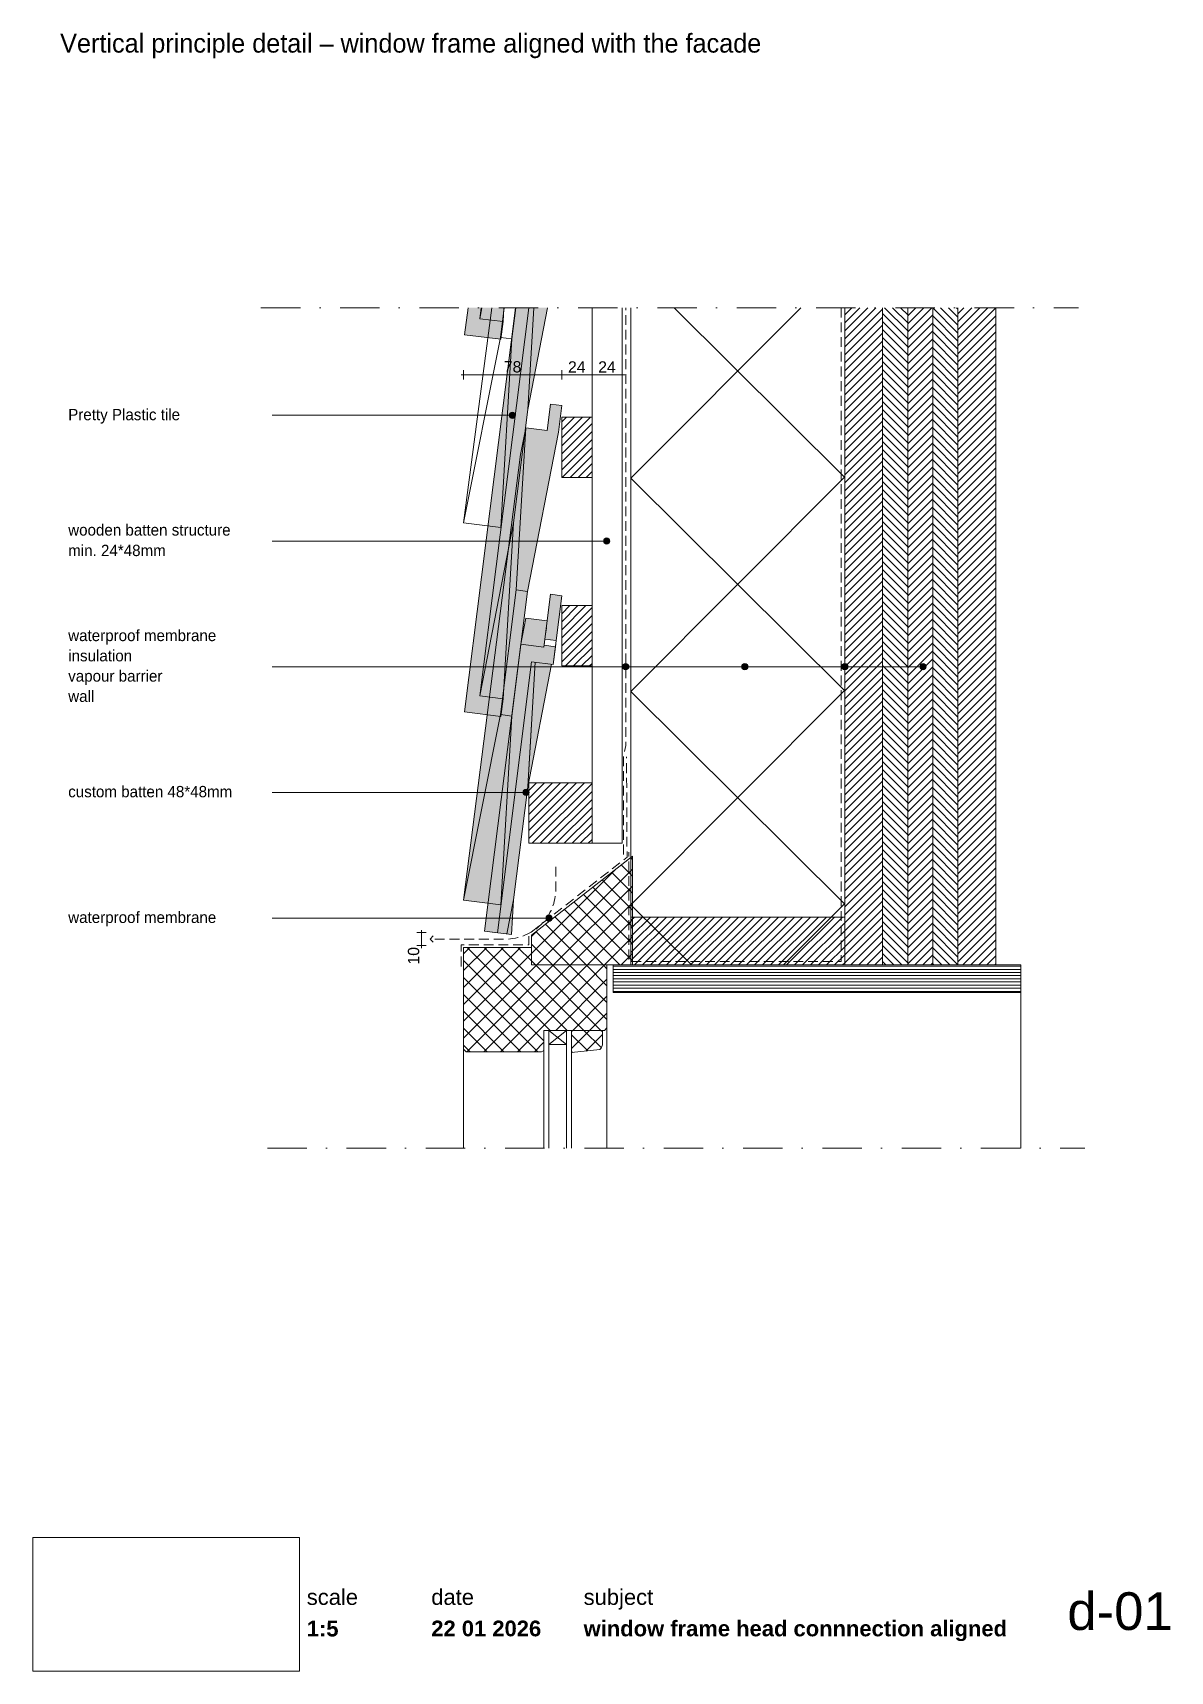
# Paper-space layout 'd-01 window frame head connnection aligned' of a CAD drawing. Header units: millimetres. Extents: x 14 to 195, y 11 to 272.
import ezdxf
from ezdxf.xclip import XClip

# ---------------------------------------------------------------- set-up
doc = ezdxf.new("R2010")
doc.units = ezdxf.units.MM
doc.header["$MEASUREMENT"] = 0
doc.header["$XCLIPFRAME"] = 0
for name, pattern in [('B0302', [12.51, 6.26, -3.125, 0, -3.125]), ('B0701', [2.3412, 1.56, -0.7812]), ('Wipeout_Contour', [1000, 0, -1000])]:
    doc.linetypes.add(name, pattern=pattern)
for name, color, linetype in [('#01', 7, 'Continuous'), ('00 tegels', 7, 'Continuous'), ('Dim - 1_50_100', 7, 'Continuous'), ('Info - 1_50_100', 7, 'Continuous'), ('Info - 1_5_10', 7, 'Continuous'), ('Info - Nederlands', 7, 'Continuous')]:
    doc.layers.add(name, color=color, linetype=linetype)
doc.styles.add('GENERATED_STYLE_1', font='HelveticaNeue.ttc')
doc.styles.add('GENERATED_STYLE_2', font='HelveticaNeue.ttc')
doc.styles.add('GENERATED_STYLE_3', font='Helvetica.ttc')
doc.styles.add('GENERATED_STYLE_4', font='')
doc.styles.get('GENERATED_STYLE_4').set_extended_font_data('Work Sans')
picture_1 = doc.add_image_def('image1.png', size_in_pixel=(317, 159))
pattern_1 = [(45, (-1018.6692, -123.85555), (-0.6363961, 0.6363961), [])]
pattern_2 = [(45, (-1018.6692, -123.8555), (-1.343503, 1.343503), []), (135, (-1018.6692, -123.8555), (1.343503, 1.343503), [])]
pattern_3 = [(315, (-1018.6692, -123.85555), (0.6363961, 0.6363961), [])]

psp = doc.layouts.new('d-01 window frame head connnection aligned')

# ---------------------------------------------------------------- texts
at = {"layer": 'Info - 1_5_10', "color": 2, "linetype": 'Continuous', "lineweight": 0, "insert": (18.06, 267.7), "char_height": 3, "attachment_point": 7, "style": 'GENERATED_STYLE_4'}
psp.add_mtext('\\A1;{\\pql;\\fWork Sans|b0|i0|c0|p0;\\W1.000000;Vertical principle detail – window frame aligned with the facade}', dxfattribs=at)

# ---------------------------------------------------------------- blocks, each defined once
blk = doc.blocks.new('Drawing_1_1', base_point=(-200, 60))
at = {"color": 2, "linetype": 'Continuous', "lineweight": 0}
for s, insert, char_height, attachment_point, style in [('\\A1;{\\pql;\\fHelvetica Neue|b0|i0|c0|p0;\\W1.000000;date}', (77.08, 24.14), 2.5, 1, 'GENERATED_STYLE_1'), ('\\A1;{\\pql;\\fHelvetica Neue|b0|i0|c0|p0;\\W1.000000;subject}', (101.31, 24.14), 2.5, 1, 'GENERATED_STYLE_1'), ('\\A1;{\\pqr;\\fHelvetica Neue|b0|i0|c0|p0;\\W1.000000;d-01}', (195, 23.65), 6, 3, 'GENERATED_STYLE_1'), ('\\A1;{\\pql;\\fHelvetica Neue|b1|i0|c0|p0;\\W1.000000;1:5}', (57.28, 19.12), 2.5, 1, 'GENERATED_STYLE_2'), ('\\A1;{\\pql;\\fHelvetica Neue|b1|i0|c0|p0;\\W1.000000;22 01 2026}', (77.08, 19.14), 2.5, 1, 'GENERATED_STYLE_2'), ('\\A1;{\\pql;\\fHelvetica Neue|b1|i0|c0|p0;\\W1.000000;window frame head connnection aligned}', (101.31, 19.14), 2.5, 1, 'GENERATED_STYLE_2')]:
    blk.add_mtext(s, dxfattribs=dict(at, insert=insert, char_height=char_height, attachment_point=attachment_point, style=style))
at = {"color": 254, "linetype": 'Wipeout_Contour', "lineweight": 0, "ltscale": 174.062972}
blk.add_wipeout([(13.71, 11.09), (56.11, 11.09), (56.11, 32.35), (13.71, 32.35)], dxfattribs=at)
at = {"color": 2, "linetype": 'Continuous', "lineweight": 0, "insert": (57.28, 24.14), "char_height": 2.5, "attachment_point": 1, "style": 'GENERATED_STYLE_1'}
blk.add_mtext('\\A1;{\\pql;\\fHelvetica Neue|b0|i0|c0|p0;\\W1.000000;scale}', dxfattribs=at)
at = {"color": 9, "lineweight": 0}
image = blk.add_image(picture_1, insert=(13.71, 11.09), size_in_units=(42.4, 21.27), dxfattribs=at)
image.set_boundary_path([(-0.5, -0.5), (316.5, 158.5)])
blk = doc.blocks.new('Drawing_2_1', base_point=(-1018.67, -123.86))
at = {"layer": '#01', "linetype": 'Continuous', "lineweight": 0, "true_color": 0x000000}
for points in [[(89.47, 210.9), (89.51, 210.71), (89.62, 210.54), (89.78, 210.44), (89.97, 210.4), (90.16, 210.44), (90.32, 210.54), (90.43, 210.71), (90.47, 210.9), (90.43, 211.09), (90.32, 211.25), (90.16, 211.36), (89.97, 211.4), (89.78, 211.36), (89.62, 211.25), (89.51, 211.09)], [(104.47, 190.9), (104.51, 190.71), (104.62, 190.54), (104.78, 190.44), (104.97, 190.4), (105.17, 190.44), (105.33, 190.54), (105.44, 190.71), (105.47, 190.9), (105.44, 191.09), (105.33, 191.25), (105.17, 191.36), (104.97, 191.4), (104.78, 191.36), (104.62, 191.25), (104.51, 191.09)], [(107.51, 170.9), (107.55, 170.71), (107.66, 170.54), (107.82, 170.44), (108.01, 170.4), (108.2, 170.44), (108.36, 170.54), (108.47, 170.71), (108.51, 170.9), (108.47, 171.09), (108.36, 171.25), (108.2, 171.36), (108.01, 171.4), (107.82, 171.36), (107.66, 171.25), (107.55, 171.09)], [(126.45, 170.9), (126.48, 170.71), (126.59, 170.54), (126.75, 170.44), (126.95, 170.4), (127.14, 170.44), (127.3, 170.54), (127.41, 170.71), (127.45, 170.9), (127.41, 171.09), (127.3, 171.25), (127.14, 171.36), (126.95, 171.4), (126.75, 171.36), (126.59, 171.25), (126.48, 171.09)], [(142.34, 170.9), (142.38, 170.71), (142.48, 170.54), (142.65, 170.44), (142.84, 170.4), (143.03, 170.44), (143.19, 170.54), (143.3, 170.71), (143.34, 170.9), (143.3, 171.09), (143.19, 171.25), (143.03, 171.36), (142.84, 171.4), (142.65, 171.36), (142.48, 171.25), (142.38, 171.09)], [(154.78, 170.9), (154.82, 170.71), (154.92, 170.54), (155.09, 170.44), (155.28, 170.4), (155.47, 170.44), (155.63, 170.54), (155.74, 170.71), (155.78, 170.9), (155.74, 171.09), (155.63, 171.25), (155.47, 171.36), (155.28, 171.4), (155.09, 171.36), (154.92, 171.25), (154.82, 171.09)], [(91.65, 150.9), (91.69, 150.71), (91.8, 150.54), (91.96, 150.44), (92.15, 150.4), (92.35, 150.44), (92.51, 150.54), (92.62, 150.71), (92.65, 150.9), (92.62, 151.09), (92.51, 151.25), (92.35, 151.36), (92.15, 151.4), (91.96, 151.36), (91.8, 151.25), (91.69, 151.09)], [(95.31, 130.9), (95.35, 130.71), (95.46, 130.54), (95.62, 130.44), (95.81, 130.4), (96, 130.44), (96.17, 130.54), (96.27, 130.71), (96.31, 130.9), (96.27, 131.09), (96.17, 131.25), (96, 131.36), (95.81, 131.4), (95.62, 131.36), (95.46, 131.25), (95.35, 131.09)]]:
    blk.add_hatch(color=18, dxfattribs=at).paths.add_polyline_path(points)
at = {"layer": '00 tegels', "linetype": 'Continuous', "lineweight": 0, "true_color": 0xe4e7e8}
for points in [[(82.38, 223.72), (88.14, 222.99), (88.49, 225.8), (84.79, 226.27), (85.01, 228.02), (82.93, 228.02)], [(82.38, 163.72), (88.14, 162.99), (88.49, 165.8), (84.79, 166.27), (92.57, 228.02), (90.49, 228.02)], [(97.84, 182.2), (96.05, 182.43), (95.15, 175.3), (96.94, 175.07)], [(91.3, 174.47), (85.55, 128.82), (87.6, 128.57), (93.04, 171.69), (96.47, 171.25), (96.82, 174.08), (95.03, 174.31), (94.99, 174.01)]]:
    blk.add_hatch(color=254, dxfattribs=at).paths.add_polyline_path(points)
at = {"layer": '00 tegels', "linetype": 'Continuous', "lineweight": 0, "true_color": 0xffffff}
for points in [[(88.14, 133.03), (89.88, 163.05), (92.39, 182.89), (97.31, 208.2), (97.85, 212.44), (96.05, 212.67), (95.52, 208.46), (92.13, 208.89), (91.29, 204.67), (82.21, 133.78)], [(92.11, 178.64), (91.3, 174.47), (94.99, 174.01), (95.52, 178.22)], [(89.82, 128.29), (90.14, 133.81), (92.53, 152.41), (96.2, 171.29), (93.04, 171.69), (87.6, 128.57)]]:
    blk.add_hatch(color=7, dxfattribs=at).paths.add_polyline_path(points)
at = {"layer": 'Info - 1_50_100', "linetype": 'Continuous', "lineweight": 0, "true_color": 0x000000}
h = blk.add_hatch(dxfattribs=at)
h.set_pattern_fill('415_Isolatie_ruit_0001', color=18, style=0, pattern_type=2)
h.set_pattern_definition([(45.152, (108.837, 234.814), (-16.9703, 16.8807), []), (135.152, (108.837, 234.814), (16.9703, 17.0605), [])])
h.paths.add_polyline_path([(142.84, 228.02), (108.84, 228.02), (108.84, 123.45), (142.84, 123.45)])
h = blk.add_hatch(dxfattribs=at)
h.set_pattern_fill('310_Naaldhout__01__0001', color=18, style=0, pattern_type=2)
h.set_pattern_definition(pattern_1)
h.paths.add_polyline_path([(148.84, 228.02), (142.84, 228.02), (142.84, 123.45), (148.84, 123.45)])
h = blk.add_hatch(dxfattribs=at)
h.set_pattern_fill('310_Naaldhout__02__0001', color=18, style=0, pattern_type=2)
h.set_pattern_definition(pattern_3)
h.paths.add_polyline_path([(152.84, 228.02), (148.84, 228.02), (148.84, 123.45), (152.84, 123.45)])
h = blk.add_hatch(dxfattribs=at)
h.set_pattern_fill('310_Naaldhout__01__0001', color=18, style=0, pattern_type=2)
h.set_pattern_definition(pattern_1)
h.paths.add_polyline_path([(156.84, 228.02), (152.84, 228.02), (152.84, 123.45), (156.84, 123.45)])
h = blk.add_hatch(dxfattribs=at)
h.set_pattern_fill('310_Naaldhout__02__0001', color=18, style=0, pattern_type=2)
h.set_pattern_definition(pattern_3)
h.paths.add_polyline_path([(160.84, 228.02), (156.84, 228.02), (156.84, 123.45), (160.84, 123.45)])
h = blk.add_hatch(dxfattribs=at)
h.set_pattern_fill('310_Naaldhout__01__0001', color=18, style=0, pattern_type=2)
h.set_pattern_definition(pattern_1)
h.paths.add_polyline_path([(166.84, 228.02), (160.84, 228.02), (160.84, 123.45), (166.84, 123.45)])
h = blk.add_hatch(dxfattribs=at)
h.set_pattern_fill('310_Naaldhout__01__0001', color=18, style=0, pattern_type=2)
h.set_pattern_definition(pattern_1)
h.paths.add_polyline_path([(108.84, 123.45), (142.84, 123.45), (142.84, 131.05), (108.84, 131.05)])
h = blk.add_hatch(dxfattribs=at)
h.set_pattern_fill('325_Houtachtig_plaatmate_E0', color=18, style=0, pattern_type=2)
h.set_pattern_definition([(0, (240.19144, 121.2481), (0, 0.5), [])])
h.paths.add_polyline_path([(170.84, 119.05), (170.84, 123.45), (106.01, 123.45), (106.01, 119.05)])
at = {"layer": 'Info - 1_5_10', "linetype": 'Continuous', "lineweight": 0, "true_color": 0xe9ebeb}
for points in [[(84.79, 226.27), (88.49, 225.8), (88.62, 228.02), (85, 228.02)], [(92.34, 228.02), (84.79, 166.27), (88.49, 165.8), (90.14, 193.81), (92.41, 211.81), (95.56, 228.02)], [(92.11, 178.64), (91.3, 174.47), (94.99, 174.01), (95.52, 178.21)]]:
    blk.add_hatch(color=254, dxfattribs=at).paths.add_polyline_path(points)
at = {"layer": 'Info - 1_5_10', "linetype": 'Continuous', "lineweight": 0, "true_color": 0x99a3a6}
h = blk.add_hatch(dxfattribs=at)
h.set_pattern_fill('310_Naaldhout__01__0001', color=253, style=0, pattern_type=2)
h.set_pattern_definition(pattern_1)
h.paths.add_polyline_path([(97.84, 210.62), (97.84, 201.02), (102.64, 201.02), (102.64, 210.62)])
h = blk.add_hatch(dxfattribs=at)
h.set_pattern_fill('310_Naaldhout__01__0001', color=253, style=0, pattern_type=2)
h.set_pattern_definition(pattern_1)
h.paths.add_polyline_path([(97.84, 180.62), (97.84, 171.02), (102.64, 171.02), (102.64, 180.62)])
h = blk.add_hatch(dxfattribs=at)
h.set_pattern_fill('310_Naaldhout__01__0001', color=253, style=0, pattern_type=2)
h.set_pattern_definition(pattern_1)
h.paths.add_polyline_path([(92.6, 152.42), (92.6, 142.82), (102.64, 142.82), (102.64, 152.42)])
h = blk.add_hatch(dxfattribs=at)
h.set_pattern_fill('305_Loofhout__02__0001', color=253, style=0, pattern_type=2)
h.set_pattern_definition(pattern_2)
h.paths.add_polyline_path([(93.01, 123.45), (109.1, 123.45), (109.1, 140.78), (93.01, 128.2)])
h = blk.add_hatch(dxfattribs=at)
h.set_pattern_fill('305_Loofhout__02__0001', color=253, style=0, pattern_type=2)
h.set_pattern_definition(pattern_2)
h.paths.add_polyline_path([(93.01, 126.25), (82.21, 126.25), (82.21, 110.05), (82.61, 109.65), (94.61, 109.65), (94.98, 109.85), (94.98, 113.05), (101.21, 113.05), (104.61, 113.05), (105.01, 113.45), (105.01, 123.45), (93.01, 123.45)])
h = blk.add_hatch(dxfattribs=at)
h.set_pattern_fill('305_Loofhout__02__0001', color=253, style=0, pattern_type=2)
h.set_pattern_definition(pattern_2)
h.paths.add_polyline_path([(99.38, 113.05), (99.38, 109.51), (103.87, 109.98, 0.246914), (104.29, 111.07), (104.29, 113.05)])
at = {"layer": '#01', "color": 253, "linetype": 'Continuous', "lineweight": 0, "true_color": 0x99a3a6}
for p, q in [((86.73, 228.02), (82.21, 193.78)), ((88.68, 228.02), (88.09, 223.28)), ((89.89, 223.05), (90.51, 228.02)), ((88.09, 223.28), (82.21, 193.78)), ((88.09, 223.28), (89.89, 223.05)), ((89.89, 223.05), (88.14, 193.03)), ((89.89, 223.05), (88.14, 193.03)), ((88.14, 193.03), (82.21, 193.78))]:
    blk.add_line(p, q, dxfattribs=at)
at = {"layer": '#01', "color": 9, "linetype": 'Continuous', "lineweight": 0}
for p, q in [((89.47, 210.9), (51.8, 210.9)), ((104.47, 190.9), (51.8, 190.9)), ((95.15, 175.3), (95.03, 174.31)), ((96.94, 175.07), (96.82, 174.08)), ((142.34, 170.9), (51.8, 170.9)), ((107.51, 170.9), (51.8, 170.9)), ((154.78, 170.9), (64.24, 170.9)), ((126.45, 170.9), (68.62, 170.9)), ((91.65, 150.9), (51.8, 150.9)), ((95.31, 130.9), (51.8, 130.9)), ((85.55, 128.82), (89.82, 128.29)), ((95.78, 110.79), (98.58, 113.05)), ((98.58, 110.79), (95.78, 113.05))]:
    blk.add_line(p, q, dxfattribs=at)
at = {"layer": '#01', "color": 9, "linetype": 'Continuous', "lineweight": 0, "true_color": 0xbbc1c4}
blk.add_line((170.84, 119.05), (170.84, 94.3), dxfattribs=at)
at = {"layer": '#01', "color": 2, "linetype": 'B0701', "lineweight": 0, "flags": 128}
for points in [[(142.24, 228.02), (142.24, 123.99), (108.48, 123.99), (108.48, 141.39)], [(81.81, 123.23), (81.81, 126.65), (92.61, 126.65), (92.61, 128.39), (108.21, 140.59), (108.13, 156.57)]]:
    blk.add_lwpolyline(points, dxfattribs=at)
at = {"layer": '#01', "color": 4, "linetype": 'Continuous', "lineweight": 0, "flags": 128}
blk.add_lwpolyline([(142.84, 228.02), (142.84, 123.45), (166.84, 123.45), (166.84, 228.02)], dxfattribs=at)
at = {"layer": '#01', "color": 9, "linetype": 'Continuous', "lineweight": 0, "true_color": 0xbbc1c4, "flags": 128}
for points in [[(105.01, 113.45), (105.01, 94.3)], [(82.21, 110.05), (82.21, 94.3)]]:
    blk.add_lwpolyline(points, dxfattribs=at)
at = {"layer": '#01', "color": 1, "linetype": 'Continuous', "lineweight": 0}
for centre in [(89.97, 210.9), (104.97, 190.9), (108.01, 170.9), (126.95, 170.9), (142.84, 170.9), (155.28, 170.9), (92.15, 150.9), (95.81, 130.9)]:
    blk.add_circle(centre, 0.5, dxfattribs=at)
at = {"layer": '00 tegels', "color": 253, "linetype": 'Continuous', "lineweight": 0, "true_color": 0x99a3a6}
for p, q in [((95.52, 208.46), (96.05, 212.67)), ((96.05, 212.67), (97.85, 212.44)), ((97.85, 212.44), (97.31, 208.2)), ((90.59, 183.12), (92.13, 208.89)), ((92.13, 208.89), (90.59, 183.12)), ((91.29, 204.67), (92.13, 208.89)), ((92.13, 208.89), (95.52, 208.46)), ((97.31, 208.2), (92.39, 182.89)), ((82.21, 133.78), (91.29, 204.67)), ((88.08, 163.28), (90.59, 183.12)), ((90.59, 183.12), (88.08, 163.28)), ((92.39, 182.89), (89.88, 163.05)), ((92.39, 182.89), (90.59, 183.12)), ((90.59, 183.12), (92.39, 182.89)), ((82.21, 133.78), (88.08, 163.28)), ((88.08, 163.28), (82.21, 133.78)), ((89.88, 163.05), (88.08, 163.28)), ((88.08, 163.28), (89.88, 163.05)), ((89.88, 163.05), (88.14, 133.03)), ((88.14, 133.03), (82.21, 133.78))]:
    blk.add_line(p, q, dxfattribs=at)
at = {"layer": '00 tegels', "color": 2, "linetype": 'Continuous', "lineweight": 0}
for p, q in [((95.57, 178.61), (96.05, 182.43)), ((96.05, 182.43), (97.84, 182.2)), ((97.84, 182.2), (97.36, 178.39)), ((94.99, 174.01), (95.47, 177.82)), ((97.26, 177.59), (96.47, 171.25)), ((85.55, 128.82), (91.3, 174.47)), ((91.3, 174.47), (94.99, 174.01)), ((93.04, 171.69), (87.6, 128.57)), ((96.47, 171.25), (93.04, 171.69))]:
    blk.add_line(p, q, dxfattribs=at)
at = {"layer": '00 tegels', "color": 9, "linetype": 'Continuous', "lineweight": 0}
for p, q in [((92.11, 178.64), (91.3, 174.47)), ((95.52, 178.21), (92.11, 178.64)), ((95.57, 178.61), (95.47, 177.82)), ((97.36, 178.39), (97.26, 177.59)), ((96.2, 171.29), (92.41, 151.81)), ((92.44, 151.82), (93.6, 171.62)), ((90.14, 133.81), (92.41, 151.81)), ((89.09, 128.38), (90.14, 133.81)), ((90.14, 133.81), (89.82, 128.29))]:
    blk.add_line(p, q, dxfattribs=at)
at = {"layer": '00 tegels', "color": 2, "linetype": 'Continuous', "lineweight": 0, "flags": 128}
for points in [[(82.93, 228.02), (82.38, 223.72), (88.14, 222.99), (88.49, 225.8), (84.79, 226.27), (85.01, 228.02)], [(90.49, 228.02), (82.38, 163.72), (88.14, 162.99), (88.49, 165.8), (84.79, 166.27), (92.57, 228.02)]]:
    blk.add_lwpolyline(points, dxfattribs=at)
at = {"layer": '00 tegels', "color": 9, "linetype": 'Continuous', "lineweight": 0, "flags": 128}
for points in [[(85.13, 228.02), (84.79, 226.27), (88.49, 225.8), (88.62, 228.02)], [(95.56, 228.02), (92.41, 211.81), (93.37, 228.02)], [(90.14, 193.81), (92.41, 211.81)], [(95.52, 178.21), (92.11, 178.64), (91.3, 174.47)], [(95.38, 177.08), (95.25, 176.09)], [(96.2, 171.29), (92.41, 151.81), (93.58, 171.62)], [(90.14, 133.81), (92.41, 151.81)]]:
    blk.add_lwpolyline(points, dxfattribs=at)
blk.add_lwpolyline([(88.49, 165.8), (90.14, 193.81), (84.79, 166.27)], close=True, dxfattribs=at)
at = {"layer": '00 tegels', "color": 2, "linetype": 'Continuous', "lineweight": 0, "flags": 128}
for points in [[(97.84, 182.2), (96.05, 182.43), (95.15, 175.3), (96.94, 175.07)], [(91.3, 174.47), (85.55, 128.82), (87.6, 128.57), (93.04, 171.69), (96.47, 171.25), (96.82, 174.08), (95.03, 174.31), (94.99, 174.01)]]:
    blk.add_lwpolyline(points, close=True, dxfattribs=at)
at = {"layer": 'Dim - 1_50_100', "color": 1, "linetype": 'Continuous', "lineweight": 0}
for p, q in [((81.81, 217.33), (82.21, 217.33)), ((82.21, 216.58), (82.21, 218.08)), ((82.21, 217.33), (97.84, 217.33)), ((97.84, 216.58), (97.84, 218.08)), ((97.84, 217.33), (102.64, 217.33)), ((102.64, 216.58), (102.64, 218.08)), ((102.64, 217.33), (107.44, 217.33)), ((107.44, 216.58), (107.44, 218.08)), ((107.44, 217.33), (107.84, 217.33)), ((76.29, 128.59), (74.79, 128.59)), ((75.54, 128.59), (75.54, 128.99)), ((75.54, 126.54), (75.54, 128.59)), ((76.29, 126.54), (74.79, 126.54)), ((75.54, 126.14), (75.54, 126.54))]:
    blk.add_line(p, q, dxfattribs=at)
at = {"layer": 'Info - 1_50_100', "color": 3, "linetype": 'Continuous', "lineweight": 0}
blk.add_line((142.84, 123.45), (142.84, 228.02), dxfattribs=at)
at = {"layer": 'Info - 1_50_100', "color": 9, "linetype": 'Continuous', "lineweight": 0}
for q in [(77.4, 128.06), (77.4, 127.06)]:
    blk.add_line((76.9, 127.56), q, dxfattribs=at)
at = {"layer": 'Info - 1_50_100', "color": 9, "linetype": 'Continuous', "lineweight": 0, "flags": 128}
for points in [[(107.44, 228.02), (107.44, 142.82), (102.64, 142.82), (102.64, 228.02)], [(148.84, 228.02), (148.84, 123.45), (142.84, 123.45), (142.84, 228.02)], [(152.84, 228.02), (152.84, 123.45), (148.84, 123.45), (148.84, 228.02)], [(156.84, 228.02), (156.84, 123.45), (152.84, 123.45), (152.84, 228.02)], [(160.84, 228.02), (160.84, 123.45), (156.84, 123.45), (156.84, 228.02)], [(166.84, 228.02), (166.84, 123.45), (160.84, 123.45), (160.84, 228.02)]]:
    blk.add_lwpolyline(points, dxfattribs=at)
at = {"layer": 'Info - 1_50_100', "color": 2, "linetype": 'B0701', "lineweight": 0, "flags": 128}
blk.add_lwpolyline([(107.66, 141.03), (107.66, 156.73), (108.01, 158.36), (108.01, 228.02)], dxfattribs=at)
at = {"layer": 'Info - 1_50_100', "color": 1, "linetype": 'Continuous', "lineweight": 0, "flags": 128}
blk.add_lwpolyline([(142.84, 228.02), (142.84, 123.45), (108.84, 123.45), (108.84, 228.02)], dxfattribs=at)
at = {"layer": 'Info - 1_50_100', "color": 9, "linetype": 'B0701', "lineweight": 0, "flags": 128}
blk.add_lwpolyline([(96.89, 139.06), (96.89, 135.56, -0.414214), (88.89, 127.56), (76.9, 127.56)], format="xyb", dxfattribs=at)
at = {"layer": 'Info - 1_50_100', "color": 2, "linetype": 'Continuous', "lineweight": 0, "flags": 128}
blk.add_lwpolyline([(108.84, 123.45), (108.84, 131.05), (142.84, 131.05), (142.84, 123.45)], close=True, dxfattribs=at)
at = {"layer": 'Info - 1_50_100', "color": 9, "linetype": 'Continuous', "lineweight": 0, "flags": 128}
blk.add_lwpolyline([(170.84, 119.05), (170.84, 123.45), (106.01, 123.45), (106.01, 119.05)], close=True, dxfattribs=at)
at = {"layer": 'Info - 1_5_10', "color": 1, "linetype": 'Continuous', "lineweight": 0, "flags": 128}
for points in [[(97.84, 210.62), (102.64, 210.62), (102.64, 201.02), (97.84, 201.02)], [(97.84, 180.62), (102.64, 180.62), (102.64, 171.02), (97.84, 171.02)], [(92.6, 152.42), (102.64, 152.42), (102.64, 142.82), (92.6, 142.82)], [(95.78, 113.05), (98.58, 113.05), (98.58, 110.79), (95.78, 110.79)]]:
    blk.add_lwpolyline(points, close=True, dxfattribs=at)
at = {"layer": 'Info - 1_5_10', "color": 2, "linetype": 'Continuous', "lineweight": 0, "flags": 128}
for points in [[(93.01, 123.45), (109.1, 123.45), (109.1, 140.78), (93.01, 128.2)], [(93.01, 126.25), (93.01, 123.45), (105.01, 123.45), (105.01, 113.45), (104.61, 113.05), (101.21, 113.05), (94.98, 113.05), (94.98, 109.85), (94.61, 109.65), (82.61, 109.65), (82.21, 110.05), (82.21, 126.25)]]:
    blk.add_lwpolyline(points, close=True, dxfattribs=at)
at = {"layer": 'Info - 1_5_10', "color": 9, "linetype": 'Continuous', "lineweight": 0, "flags": 128}
for points in [[(95.78, 94.3), (95.78, 113.05), (94.98, 113.05), (94.98, 94.3)], [(99.38, 94.3), (99.38, 113.05), (98.58, 113.05), (98.58, 94.3)]]:
    blk.add_lwpolyline(points, dxfattribs=at)
at = {"layer": 'Info - 1_5_10', "color": 2, "linetype": 'Continuous', "lineweight": 0, "flags": 128}
blk.add_lwpolyline([(99.38, 113.05), (104.29, 113.05), (104.29, 111.07, -0.246914), (103.87, 109.98), (99.38, 109.51)], format="xyb", close=True, dxfattribs=at)
at = {"layer": 'Dim - 1_50_100', "color": 2, "linetype": 'Continuous', "lineweight": 0, "char_height": 1.8, "width": 2.8266, "attachment_point": 7, "style": 'GENERATED_STYLE_3'}
for s, insert in [('\\A1;{\\pql;\\fHelvetica|b0|i0|c0|p0;\\W1.000000;78}', (88.61, 217.69)), ('\\A1;{\\pql;\\fHelvetica|b0|i0|c0|p0;\\W1.000000;24}', (98.82, 217.69)), ('\\A1;{\\pql;\\fHelvetica|b0|i0|c0|p0;\\W1.000000;24}', (103.62, 217.69))]:
    blk.add_mtext(s, dxfattribs=dict(at, insert=insert))
at = {"layer": 'Dim - 1_50_100', "color": 2, "linetype": 'Continuous', "lineweight": 0, "insert": (75.18, 123.51), "char_height": 1.8, "width": 2.8266, "attachment_point": 7, "rotation": 90, "style": 'GENERATED_STYLE_3'}
blk.add_mtext('\\A1;{\\pql;\\fHelvetica|b0|i0|c0|p0;\\W1.000000;10}', dxfattribs=at)
at = {"layer": 'Info - Nederlands', "color": 2, "linetype": 'Continuous', "lineweight": 0, "char_height": 1.8, "attachment_point": 4, "style": 'GENERATED_STYLE_4'}
for s, insert in [('\\A1;{\\pql;\\fWork Sans|b0|i0|c0|p0;\\W1.000000;Pretty Plastic tile }', (19.34, 210.75)), ('\\A1;{\\pql;\\fWork Sans|b0|i0|c0|p0;\\W1.000000;waterproof membrane}', (19.34, 130.76))]:
    blk.add_mtext(s, dxfattribs=dict(at, insert=insert))
at = {"layer": 'Info - Nederlands', "color": 2, "linetype": 'Continuous', "lineweight": 0, "char_height": 1.8, "width": 30.8877, "attachment_point": 4, "style": 'GENERATED_STYLE_4'}
for s, insert, line_spacing_factor in [('\\A1;{\\pql;\\fWork Sans|b0|i0|c0|p0;\\W1.000000;wooden batten structure\\P\\pql;\\fWork Sans|b0|i0|c0|p0;\\W1.000000;min. 24*48mm}', (19.34, 191.02), 1.089132), ('\\A1;{\\pql;\\fWork Sans|b0|i0|c0|p0;\\W1.000000;custom batten 48*48mm}', (19.34, 151.02), 1.144272)]:
    blk.add_mtext(s, dxfattribs=dict(at, insert=insert, line_spacing_factor=line_spacing_factor))
at = {"layer": 'Info - Nederlands', "color": 2, "linetype": 'Continuous', "lineweight": 0, "insert": (19.34, 171.03), "char_height": 1.8, "attachment_point": 4, "line_spacing_factor": 1.07353, "style": 'GENERATED_STYLE_4'}
blk.add_mtext('\\A1;{\\pql;\\fWork Sans|b0|i0|c0|p0;\\W1.000000;waterproof membrane\\P\\pql;\\fWork Sans|b0|i0|c0|p0;\\W1.000000;insulation\\P\\pql;\\fWork Sans|b0|i0|c0|p0;\\W1.000000;vapour barrier\\P\\pql;\\fWork Sans|b0|i0|c0|p0;\\W1.000000;wall}', dxfattribs=at)

# ---------------------------------------------------------------- linework, layer by layer
at = {"layer": '#01', "color": 3, "linetype": 'B0302', "lineweight": 0}
for p, q in [((50, 228.02), (180, 228.02)), ((51.01, 94.3), (181.01, 94.3))]:
    psp.add_line(p, q, dxfattribs=at)

# ---------------------------------------------------------------- block references
at = {"color": 4, "linetype": 'Continuous', "lineweight": 0}
ref = psp.add_blockref('Drawing_2_1', (-1018.67, -123.86), dxfattribs=at)
XClip(ref).set_block_clipping_path([(10, 94.2964502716), (200, 228.0214961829)])
ref = psp.add_blockref('Drawing_1_1', (-200, 60), dxfattribs=at)
XClip(ref).set_block_clipping_path([(-287.3178906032, -75.7273941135), (502.7286062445, 56.3449743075)])

psp.set_redraw_order([(e.dxf.handle, doc.entitydb.next_handle()) for e in psp.query("TEXT MTEXT ATTDEF DIMENSION ARC_DIMENSION")])  # texts and dimensions are drawn at this point

doc.saveas('drawing.dxf')
